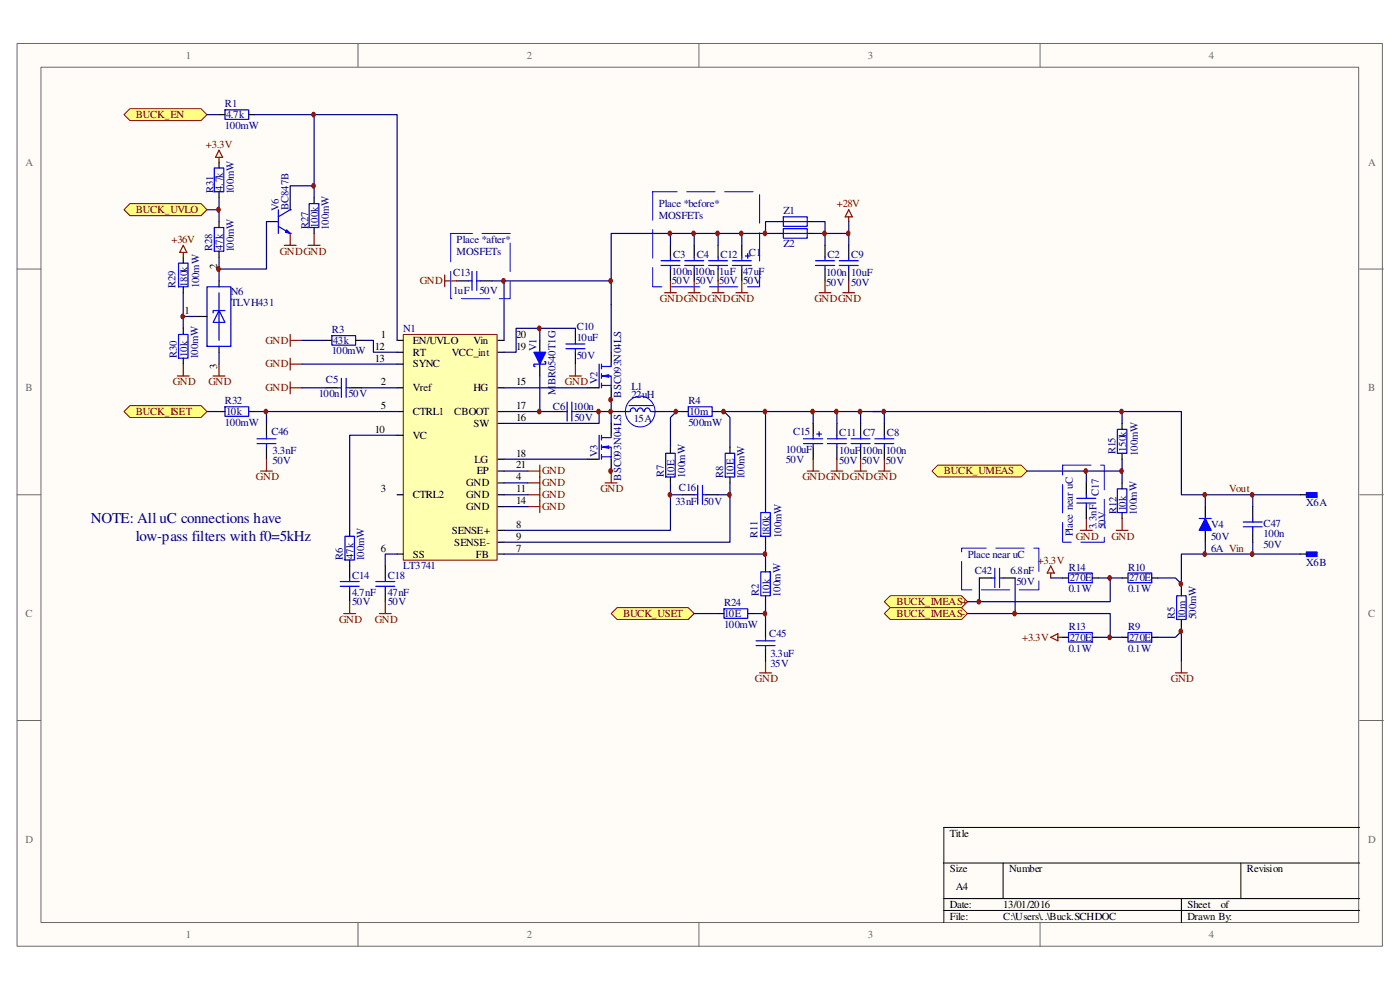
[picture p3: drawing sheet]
<svg xmlns="http://www.w3.org/2000/svg" width="297mm" height="210mm" viewBox="0 0 297 210" stroke-linecap="round" stroke-linejoin="round" font-family="sans-serif">
<defs><g id="words">
<g font-size="3.2" fill="#000080">
<text x="19.3" y="111">NOTE: All uC connections have</text>
<text x="28.8" y="114.8">low-pass filters with f0=5kHz</text>
</g>
<g font-size="2.3" fill="#696969">
<text x="39.4" y="12.5">1</text>
<text x="111.8" y="12.5">2</text>
<text x="184.1" y="12.5">3</text>
<text x="256.5" y="12.5">4</text>
<text x="5.4" y="35.1">A</text>
<text x="290.2" y="35.1">A</text>
<text x="5.4" y="83">B</text>
<text x="290.2" y="83">B</text>
<text x="5.4" y="130.9">C</text>
<text x="290.2" y="130.9">C</text>
<text x="5.4" y="178.7">D</text>
<text x="290.2" y="178.7">D</text>
<text x="39.4" y="198.9">1</text>
<text x="111.8" y="198.9">2</text>
<text x="184.1" y="198.9">3</text>
<text x="256.5" y="198.9">4</text>
</g>
<g font-size="2.3" fill="#000080">
<text x="47.7" y="22.8">R1</text>
<text x="47.7" y="27.3">100mW</text>
<text x="48" y="25">4.7k</text>
<text x="45.3" y="41" transform="rotate(-90 45.3 41)">R31</text>
<text x="47.3" y="40.5" transform="rotate(-90 47.3 40.5)">4.7k</text>
<text x="49.6" y="41.2" transform="rotate(-90 49.6 41.2)">100mW</text>
<text x="59.2" y="44.7" transform="rotate(-90 59.2 44.7)">V6</text>
<text x="61.2" y="44.5" transform="rotate(-90 61.2 44.5)">BC847B</text>
<text x="139.8" y="43.9">Place *before*</text>
<text x="139.8" y="46.5">MOSFETs</text>
<text x="166.2" y="45.5">Z1</text>
<text x="45" y="53.3" transform="rotate(-90 45 53.3)">R28</text>
<text x="47.3" y="53" transform="rotate(-90 47.3 53)">47k</text>
<text x="49.6" y="53.5" transform="rotate(-90 49.6 53.5)">100mW</text>
<text x="65.5" y="48.5" transform="rotate(-90 65.5 48.5)">R27</text>
<text x="67.5" y="48.3" transform="rotate(-90 67.5 48.3)">100k</text>
<text x="69.7" y="48.8" transform="rotate(-90 69.7 48.8)">100mW</text>
<text x="96.9" y="51.5">Place *after*</text>
<text x="166.2" y="52.5">Z2</text>
<text x="96.1" y="58.5">C13</text>
<text x="96.9" y="54">MOSFETs</text>
<text x="142.5" y="58.3">100n</text>
<text x="142.8" y="54.8">C3</text>
<text x="147.3" y="58.3">100n</text>
<text x="147.8" y="54.8">C4</text>
<text x="152.6" y="58.3">1uF</text>
<text x="152.8" y="54.8">C12</text>
<text x="157.6" y="58.3">47uF</text>
<text x="158.9" y="54.3">C1</text>
<text x="175.3" y="58.5">100n</text>
<text x="175.5" y="54.8">C2</text>
<text x="180.6" y="58.5">10uF</text>
<text x="180.6" y="54.8">C9</text>
<text x="37.2" y="61.1" transform="rotate(-90 37.2 61.1)">R29</text>
<text x="39.8" y="60.9" transform="rotate(-90 39.8 60.9)">180k</text>
<text x="42.3" y="61.1" transform="rotate(-90 42.3 61.1)">100mW</text>
<text x="49" y="64.9">TLVH431</text>
<text x="49" y="62.6">N6</text>
<text x="96.1" y="62.4">1uF</text>
<text x="101.7" y="62.4">50V</text>
<text x="142.5" y="60.3">50V</text>
<text x="147.6" y="60.3">50V</text>
<text x="152.6" y="60.3">50V</text>
<text x="157.6" y="60.3">50V</text>
<text x="175.3" y="60.6">50V</text>
<text x="180.6" y="60.6">50V</text>
<text x="70.4" y="70.7">R3</text>
<text x="85.5" y="70.4">N1</text>
<text x="122.4" y="69.9">C10</text>
<text x="37.5" y="76" transform="rotate(-90 37.5 76)">R30</text>
<text x="39.8" y="75.7" transform="rotate(-90 39.8 75.7)">10k</text>
<text x="42" y="76.2" transform="rotate(-90 42 76.2)">100mW</text>
<text x="70.4" y="75.2">100mW</text>
<text x="70.7" y="72.9">43k</text>
<text x="113.8" y="74.5" transform="rotate(-90 113.8 74.5)">V1</text>
<text x="122.4" y="72.4">10uF</text>
<text x="122.4" y="76.2">50V</text>
<text x="69.2" y="81.2">C5</text>
<text x="117.9" y="83.8" transform="rotate(-90 117.9 83.8)">MBR0540T1G</text>
<text x="126.7" y="81.5" transform="rotate(-90 126.7 81.5)">V2</text>
<text x="133.9" y="82.7">L1</text>
<text x="47.7" y="85.8">R32</text>
<text x="48" y="88.1">10k</text>
<text x="67.6" y="84.2">100n</text>
<text x="73.9" y="84.2">50V</text>
<text x="117.3" y="87">C6</text>
<text x="121.6" y="87">100n</text>
<text x="121.9" y="89.3">50V</text>
<text x="131.8" y="84.3" transform="rotate(-90 131.8 84.3)">BSC093N04LS</text>
<text x="133.9" y="84.5">22uH</text>
<text x="134.4" y="89.6">15A</text>
<text x="146.1" y="85.8">R4</text>
<text x="146.3" y="88.1">10m</text>
<text x="47.7" y="90.3">100mW</text>
<text x="57.6" y="92.3">C46</text>
<text x="146.1" y="90.3">500mW</text>
<text x="168.2" y="92.3">C15</text>
<text x="178" y="92.6">C11 C7</text>
<text x="188.1" y="92.6">C8</text>
<text x="238.9" y="95.9" transform="rotate(-90 238.9 95.9)">150k</text>
<text x="57.8" y="96.4">3.3nF</text>
<text x="57.8" y="98.4">50V</text>
<text x="126.7" y="96.9" transform="rotate(-90 126.7 96.9)">V3</text>
<text x="131.8" y="101.9" transform="rotate(-90 131.8 101.9)">BSC093N04LS</text>
<text x="140.8" y="101.2" transform="rotate(-90 140.8 101.2)">R7</text>
<text x="143.1" y="101.2" transform="rotate(-90 143.1 101.2)">10E</text>
<text x="145.4" y="101.4" transform="rotate(-90 145.4 101.4)">100mW</text>
<text x="153.4" y="101.4" transform="rotate(-90 153.4 101.4)">R8</text>
<text x="155.7" y="100.9" transform="rotate(-90 155.7 100.9)">10E</text>
<text x="158" y="101.7" transform="rotate(-90 158 101.7)">100mW</text>
<text x="166.7" y="96.1">100uF</text>
<text x="166.7" y="98.1">50V</text>
<text x="178" y="96.4">10uF</text>
<text x="178" y="98.4">50V</text>
<text x="182.9" y="96.4">100n</text>
<text x="182.9" y="98.4">50V</text>
<text x="187.9" y="96.4">100n</text>
<text x="187.9" y="98.4">50V</text>
<text x="236.6" y="96.4" transform="rotate(-90 236.6 96.4)">R15</text>
<text x="241.4" y="96.6" transform="rotate(-90 241.4 96.6)">100mW</text>
<text x="143.3" y="107.2">33nF 50V</text>
<text x="144" y="104.2">C16</text>
<text x="233.1" y="105.2" transform="rotate(-90 233.1 105.2)">C17</text>
<text x="277.1" y="107.4">X6A</text>
<text x="163.3" y="113.8" transform="rotate(-90 163.3 113.8)">180k</text>
<text x="227.6" y="113.8" transform="rotate(-90 227.6 113.8)">Place near uC</text>
<text x="232.6" y="112.3" transform="rotate(-90 232.6 112.3)">3.3nF</text>
<text x="234.6" y="112.3" transform="rotate(-90 234.6 112.3)">50V</text>
<text x="236.9" y="109" transform="rotate(-90 236.9 109)">R12</text>
<text x="238.9" y="108.5" transform="rotate(-90 238.9 108.5)">10k</text>
<text x="241.1" y="109.3" transform="rotate(-90 241.1 109.3)">100mW</text>
<text x="257" y="112">V4</text>
<text x="268.1" y="111.7">C47</text>
<text x="72.8" y="118.8" transform="rotate(-90 72.8 118.8)">R6</text>
<text x="75" y="118.6" transform="rotate(-90 75 118.6)">47k</text>
<text x="77.3" y="119.1" transform="rotate(-90 77.3 119.1)">100mW</text>
<text x="160.7" y="114" transform="rotate(-90 160.7 114)">R11</text>
<text x="165.8" y="114" transform="rotate(-90 165.8 114)">100mW</text>
<text x="205.3" y="118.3">Place near uC</text>
<text x="257" y="114.5">50V</text>
<text x="257" y="117">6A Vin</text>
<text x="268.1" y="114">100n</text>
<text x="268.1" y="116.3">50V</text>
<text x="74.7" y="122.8">C14</text>
<text x="82.3" y="122.8">C18</text>
<text x="85.5" y="120.8">LT3741</text>
<text x="206.8" y="121.8">C42</text>
<text x="214.4" y="121.8">6.8nF</text>
<text x="215.6" y="124.1">50V</text>
<text x="226.7" y="125.6">0.1W</text>
<text x="226.7" y="121.1">R14</text>
<text x="227" y="123.3">270E</text>
<text x="239.3" y="125.6">0.1W</text>
<text x="239.3" y="121.1">R10</text>
<text x="239.6" y="123.3">270E</text>
<text x="277.1" y="120">X6B</text>
<text x="74.7" y="126.3">4.7nF</text>
<text x="74.7" y="128.3">50V</text>
<text x="82.3" y="126.3">47nF</text>
<text x="82.3" y="128.3">50V</text>
<text x="153.6" y="130.9">10E</text>
<text x="153.6" y="128.6">R24</text>
<text x="161" y="126.4" transform="rotate(-90 161 126.4)">R2</text>
<text x="163.3" y="126.1" transform="rotate(-90 163.3 126.1)">10k</text>
<text x="165.5" y="126.6" transform="rotate(-90 165.5 126.6)">100mW</text>
<text x="249.2" y="131.4" transform="rotate(-90 249.2 131.4)">R5</text>
<text x="251.5" y="131.4" transform="rotate(-90 251.5 131.4)">10m</text>
<text x="253.8" y="131.4" transform="rotate(-90 253.8 131.4)">500mW</text>
<text x="153.6" y="133.1">100mW</text>
<text x="163.2" y="135.1">C45</text>
<text x="226.7" y="133.6">R13</text>
<text x="227" y="135.9">270E</text>
<text x="239.3" y="133.6">R9</text>
<text x="239.6" y="135.9">270E</text>
<text x="163.5" y="139.5">3.3uF</text>
<text x="163.5" y="141.5">35V</text>
<text x="226.7" y="138.2">0.1W</text>
<text x="239.3" y="138.2">0.1W</text>
</g>
<g font-size="2.3" fill="#800000">
<text x="28.8" y="25">BUCK_EN</text>
<text x="43.7" y="31.3">+3.3V</text>
<text x="28.8" y="45.2">BUCK_UVLO</text>
<text x="177.5" y="43.9">+28V</text>
<text x="36.4" y="51.5">+36V</text>
<text x="59.3" y="54">GNDGND</text>
<text x="89.1" y="60.3">GND</text>
<text x="140" y="64.1">GNDGNDGNDGND</text>
<text x="172.8" y="64.1">GNDGND</text>
<text x="56.3" y="72.9">GND</text>
<text x="56.3" y="77.9">GND</text>
<text x="36.7" y="81.7">GND</text>
<text x="44.2" y="81.7">GND</text>
<text x="56.3" y="83">GND</text>
<text x="119.8" y="81.7">GND</text>
<text x="28.8" y="88.1">BUCK_ISET</text>
<text x="54.3" y="101.9">GND</text>
<text x="115" y="100.6">GND</text>
<text x="170.2" y="101.9">GNDGNDGNDGND</text>
<text x="200.2" y="100.6">BUCK_UMEAS</text>
<text x="115" y="103.1">GND</text>
<text x="115" y="105.7">GND</text>
<text x="127.4" y="104.4">GND</text>
<text x="260.7" y="104.4">Vout</text>
<text x="115" y="108.2">GND</text>
<text x="220.1" y="119.5">+3.3V</text>
<text x="228.2" y="114.5">GND</text>
<text x="235.8" y="114.5">GND</text>
<text x="132.2" y="130.9">BUCK_USET</text>
<text x="190.2" y="128.3">BUCK_IMEAS+</text>
<text x="190.2" y="130.9">BUCK_IMEAS-</text>
<text x="71.9" y="132.1">GND</text>
<text x="79.5" y="132.1">GND</text>
<text x="216.9" y="135.9">+3.3V</text>
<text x="160.1" y="144.7">GND</text>
<text x="248.4" y="144.7">GND</text>
</g>
<g font-size="2.3">
<text x="46" y="57.1" transform="rotate(-90 46 57.1)">2</text>
<text x="39.2" y="66.6">1</text>
<text x="80.8" y="71.7">1</text>
<text x="109.5" y="71.7">20</text>
<text x="79.5" y="74.2">12</text>
<text x="79.5" y="76.7">13</text>
<text x="87.6" y="72.9">EN/UVLO</text>
<text x="87.6" y="75.4">RT</text>
<text x="87.6" y="77.9">SYNC</text>
<text x="95.9" y="75.4">VCC_int</text>
<text x="100.4" y="72.9">Vin</text>
<text x="109.5" y="74.2">19</text>
<text x="46" y="78.2" transform="rotate(-90 46 78.2)">3</text>
<text x="80.8" y="81.7">2</text>
<text x="87.6" y="83">Vref</text>
<text x="100.4" y="83">HG</text>
<text x="109.5" y="81.7">15</text>
<text x="80.8" y="86.8">5</text>
<text x="87.6" y="88.1">CTRL1</text>
<text x="96.4" y="88.1">CBOOT</text>
<text x="109.5" y="89.3">16</text>
<text x="109.5" y="86.8">17</text>
<text x="79.5" y="91.8">10</text>
<text x="87.6" y="93.1">VC</text>
<text x="100.4" y="90.6">SW</text>
<text x="100.7" y="98.1">LG</text>
<text x="101.2" y="100.6">EP</text>
<text x="109.5" y="101.9">4</text>
<text x="109.5" y="96.9">18</text>
<text x="109.5" y="99.4">21</text>
<text x="80.8" y="104.4">3</text>
<text x="87.6" y="105.7">CTRL2</text>
<text x="98.9" y="103.1">GND</text>
<text x="98.9" y="105.7">GND</text>
<text x="109.5" y="104.4">11</text>
<text x="109.5" y="106.9">14</text>
<text x="95.9" y="113.3">SENSE+</text>
<text x="98.9" y="108.2">GND</text>
<text x="109.5" y="112">8</text>
<text x="80.8" y="117">6</text>
<text x="87.6" y="118.3">SS</text>
<text x="96.4" y="115.8">SENSE-</text>
<text x="100.9" y="118.3">FB</text>
<text x="109.5" y="117">7</text>
<text x="109.5" y="114.5">9</text>
<text x="201.5" y="177.5">Title</text>
<text x="201.5" y="185">Size</text>
<text x="214.1" y="185">Number</text>
<text x="264.5" y="185">Revision</text>
<text x="202.8" y="188.8">A4</text>
<text x="201.5" y="192.6">Date:</text>
<text x="201.5" y="195.1">File:</text>
<text x="212.8" y="192.6">13/01/2016</text>
<text x="212.8" y="195.1">C:\Users\..\Buck.SCHDOC</text>
<text x="251.9" y="192.6">Sheet</text>
<text x="251.9" y="195.1">Drawn By:</text>
<text x="259" y="192.6">of</text>
</g>
</g></defs>
<path d="M3.7 9.3h289.6v191.4h-289.6z" fill="#fffcf8"/>
<path d="M3.6 9.2h289.7v191.5h-289.7z" fill="none" stroke="#696969" stroke-width=".21"/>
<path d="M8.7 14.3h279.5v181.4h-279.5z" fill="#fffcf8"/>
<g fill="none" stroke="#696969" stroke-width=".21">
<path d="M8.7 14.3h279.5v181.4h-279.5zM75.9 9.2v5M148.3 9.2v5M220.6 9.2v5M3.6 57.1h5M288.4 57.1h5.1M3.6 105h5M288.4 105h5.1M3.6 152.8h5M288.4 152.8h5.1M75.9 195.6v5.1M148.3 195.6v5.1"/>
<path d="M220.6 195.6v5.1"/>
</g>
<path d="M288.4 175.5h-88.2v20.1M200.2 183.1h88.2M200.2 190.6h88.2M200.2 193.1h88.2M212.8 183.1v7.5M250.6 190.6v5M263.2 183.1v7.5" fill="none" stroke="#000" stroke-width=".21"/>
<path d="M180.1 44.5l.7 1.5h-1.5zM180.1 46v1" fill="none" stroke="#800000" stroke-width=".25"/>
<path d="M164.9 49.5h1.3M171.2 49.5h1.3M175 52v2.6M175 57.1v2.5M180.1 52v2.6M180.1 57.1v2.5" fill="none" stroke="#000" stroke-width=".25"/>
<path d="M166.2 48.5h5v2h-5zM166.2 49.5h5M173 55.3h4M173 56.3h4M175 54.6v.7M175 56.3v.8M178 55.3h4.1M178 56.3h4.1M180.1 54.6v.7M180.1 56.3v.8" fill="none" stroke="#00f" stroke-width=".25"/>
<path d="M85.6 71h19.9v47.8h-19.9z" fill="#ffffb0"/>
<path d="M85.5 70.9h20v47.9h-20z" fill="none" stroke="#800000" stroke-width=".21"/>
<g fill="none" stroke="#000" stroke-width=".25">
<path d="M96.9 59.6h2.5M101.9 59.6h2.5M142.2 52v2.6M142.2 57.1v2.5M147.3 52v2.6M147.3 57.1v2.5M152.3 52v2.6M152.3 57.1v2.5M157.4 52v2.6M157.4 57.1v2.5M164.9 47h1.3M171.2 47h1.3"/>
<path d="M69.2 72.2h1.2M75.4 72.2h1.3M84.2 72.2h1.3M84.2 74.7h1.3M84.2 77.2h1.3M105.7 72.2h1.2M105.7 74.7h1.2M114.5 72.2v2.5M114.5 77.2v2.6M122.1 69.6v2.6M122.1 74.7v2.5M129.7 74.7v2.5"/>
<path d="M84.2 82.3h1.3M84.2 87.3h1.3M84.2 92.3h1.3M105.7 82.3h1.2M105.7 87.3h1.2M105.7 89.8h1.2M105.7 97.4h1.2M105.7 99.9h1.2M117 87.3h2.6M122.1 87.3h2.5M124.6 82.3h2.5M124.6 97.4h2.5"/>
<path d="M129.7 84.8h.1M129.7 99.9h.1M129.7 82.3v2.5M129.7 89.8v2.5M129.7 97.4v2.5M132.2 87.3h1.2M138.5 87.3h1.2M144.8 87.3h1.2M151.1 87.3h1.2M172.5 89.8v2.5M172.5 94.8v2.6M177.5 89.8v2.5"/>
<path d="M177.5 94.8v2.6M182.6 89.8v2.5M182.6 94.8v2.6M187.6 89.8v2.5M187.6 94.8v2.6M84.2 105h1.3M84.2 117.5h1.3M105.7 105h1.2M105.7 102.4h1.2M105.7 117.5h1.2M105.7 112.5h1.2M105.7 115h1.2"/>
<path d="M105.7 107.5h1.2"/>
</g>
<g fill="none" stroke="#00f" stroke-width=".25">
<path d="M99.4 59.6h.7M100.1 57.6v4M101.1 57.6v4M101.1 59.6h.8M140.2 55.3h4M140.2 56.3h4M142.2 54.6v.7M142.2 56.3v.8M145.3 55.3h4M145.3 56.3h4M147.3 54.6v.7M147.3 56.3v.8"/>
<path d="M150.3 55.3h4.1M150.3 56.3h4.1M152.3 54.6v.7M152.3 56.3v.8M155.4 55.3h4M155.4 56.3h4M157.4 54.6v.7M157.4 56.3v.8M158.1 54.3h1M158.6 53.8v1M166.2 46h5v2h-5zM166.2 47h5"/>
<path d="M70.4 71.2h5v2h-5zM120.1 74h4M120.1 73h4M122.1 72.2v.8M122.1 74v.7M127.1 77.2v5.1M127.6 79.8h2.1v2M127.6 77.2v1M127.6 79.2v1.1M127.9 79.8l1.3-.3v.5zM129.7 77.2v.5h-2.1M119.6 87.3h.7"/>
<path d="M120.3 85.3v4M121.3 87.3h.8M121.3 85.3v4M127.1 92.3v5.1M127.6 81.8h2.1v.5M127.6 96.9h2.1v.5M127.6 94.8h2.1v2.1M127.6 81.3v1M127.6 92.3v1M127.6 94.3v1M127.6 96.4v1M127.9 94.8l1.3-.2v.5z"/>
<path d="M129.7 92.3v.5h-2.1M133.2 87.3h.5a.64 .64 0 0 1 .6-.8 .64 .64 0 0 1 .6 .8M135.2 87.3a.64 .64 0 0 1 .6-.8 .64 .64 0 0 1 .6 .8M136.7 87.3a.64 .64 0 0 1 .6-.8 .64 .64 0 0 1 .7 .8M138.2 87.3h.5M146 86.3h5.1v2h-5.1zM170.5 93.1h4M170.5 94.1h4M172.5 92.3v.8M172.5 94.1v.7M173.3 92.1h1M173.8 91.6v1"/>
<path d="M175.5 93.1h4.1M175.5 94.1h4.1M177.5 92.3v.8M177.5 94.1v.7M180.6 93.1h4M180.6 94.1h4M182.6 92.3v.8M182.6 94.1v.7M185.6 93.1h4M185.6 94.1h4M187.6 92.3v.8M187.6 94.1v.7"/>
</g>
<path d="M133.4 86h5.1" fill="none" stroke="#fffcf8" stroke-width=".21" stroke-dasharray="6 2"/>
<path d="M133.4 86h5.1" fill="none" stroke="#00f" stroke-width=".21" stroke-dasharray="6 2"/>
<path d="M133.6 85a3.2 3.2 0 0 1 4.5 .1 3.2 3.2 0 0 1 0 4.4 3.2 3.2 0 0 1-4.5 .1 3.4 3.4 0 0 1 0-4.6z" fill="none" stroke="#00f" stroke-width=".21"/>
<path d="M142.2 49.5v2.5M147.3 49.5v2.5M152.3 49.5v2.5M157.4 49.5v2.5" fill="none" stroke="#000080" stroke-width=".25"/>
<g fill="none" stroke="#800000" stroke-width=".25">
<path d="M142.2 59.6v2.5M147.3 59.6v2.5M152.3 59.6v2.5M157.4 59.6v2.5M175 59.6v2.5M180.1 59.6v2.5M120.8 79.8h2.5M122.1 77.2v2.6M141 62.1h2.5M146 62.1h2.5M151.1 62.1h2.5M156.1 62.1h2.5"/>
<path d="M173.8 62.1h2.5M178.8 62.1h2.5"/>
</g>
<path d="M113.3 74.7h2.5l-1.3 2.5z" fill="#00f"/>
<path d="M113.3 74.7h2.5l-1.3 2.5zM115.5 76.7h.3v.5h-2.5v.5h.2M79.7 123.4h4M79.7 124.4h4M81.7 122.6v.8M81.7 124.4v.7M161.4 121.3h2v5.1h-2z" fill="none" stroke="#00f" stroke-width=".25"/>
<g fill="none" stroke="#000080" stroke-width=".25">
<path d="M114.5 69.6v2.6M114.5 79.8v7.5M122.1 69.6h-12.6v5.1h-2.6M106.9 87.3h10.1M106.9 82.3h17.7M106.9 97.4h17.7M124.6 87.3h7.6M127.1 87.3v2.5h-20.2M129.7 84.8v5M139.7 87.3h5.1M172.5 87.3v2.5M177.5 87.3v2.5"/>
<path d="M182.6 87.3v2.5M187.6 87.3v2.5M106.9 102.4h5.1M106.9 105h5.1M106.9 107.5h5.1"/>
</g>
<g fill="none" stroke="#800000" stroke-width=".25">
<path d="M94.4 58.3v2.5M94.4 59.6h2.5M61.6 70.9v2.6M61.6 72.2h2.5M129.7 99.9v2.5M171.2 99.9h2.6M172.5 97.4v2.5M176.3 99.9h2.5M177.5 97.4v2.5M181.3 99.9h2.5M182.6 97.4v2.5M186.3 99.9h2.6"/>
<path d="M187.6 97.4v2.5M112 102.4h2.5M112 107.5h2.5M112 105h2.5M114.5 101.2v7.5M128.4 102.4h2.5M80.5 130.2h2.5M81.7 127.6v2.6"/>
</g>
<path d="M255.7 107.5v2.5M255.7 112.5v2.5M81.7 120v2.6M81.7 125.1v2.5M162.4 120v1.3M162.4 126.4v1.2" fill="none" stroke="#000" stroke-width=".25"/>
<path d="M255.7 110l1.3 2.5h-2.6z" fill="#00f"/>
<g fill="none" stroke="#00f" stroke-width=".25">
<path d="M71.7 82.3h.7M72.4 80.3v4M73.4 80.3v4M73.4 82.3h.8M141.2 96.1h2v5.1h-2zM153.8 96.1h2.1v5.1h-2.1zM73.2 113.8h2v5h-2zM147.3 105h.7M148 102.9v4.1M149 102.9v4.1M149 105h.8M161.4 108.7h2v5.1h-2z"/>
<path d="M254.4 110h2.6M255.7 110l1.3 2.5h-2.6zM72.2 123.4h4M72.2 124.4h4M74.2 122.6v.8M74.2 124.4v.7M249.6 126.4h2v5h-2z"/>
</g>
<g fill="none" stroke="#000" stroke-width=".25">
<path d="M69.2 82.3h2.5M74.2 82.3h2.5M142.2 94.8v1.3M154.9 94.8v1.3M74.2 112.5v1.3M74.2 118.8v3.8M142.2 101.2v1.2M144.8 105h2.5M149.8 105h2.5M154.9 101.2v1.2M162.4 107.5v1.2M162.4 113.8v1.2"/>
<path d="M74.2 125.1v2.5M250.6 125.1v1.3M250.6 131.4v1.3"/>
</g>
<g fill="none" stroke="#000080" stroke-width=".25">
<path d="M104.4 59.6h25.3M106.9 59.6v12.6M164.9 47h-2.5v2.5M164.9 49.5h-35.2v25.2M172.5 47h2.5v5M172.5 49.5h7.6M180.1 47v5M64.1 72.2h5.1M64.1 77.2h20.1M76.7 72.2h2.5v2.5h5M64.1 82.3h5.1M76.7 82.3h7.5"/>
<path d="M106.9 99.9h5.1M143.5 87.3l-1.3 1.3v6.2M152.3 87.3h35.3M153.6 87.3l1.3 1.3v6.2M162.4 87.3v20.2M106.9 117.5h55.5M142.2 105v7.5h-35.3M142.2 102.4v2.6M142.2 105h2.6M152.3 105h2.6M154.9 105v10h-48M154.9 102.4v2.6"/>
<path d="M162.4 115v5"/>
</g>
<g fill="none" stroke="#800000" stroke-width=".25">
<path d="M61.6 76v2.5M61.6 77.2h2.5M61.6 81v2.5M61.6 82.3h2.5M112 99.9h2.5M114.5 98.7v2.5M236.8 112.5h2.5M238 110v2.5M72.9 130.2h2.5M74.2 127.6v2.6M222.9 135.2l1.5-.8v1.5zM222.9 120l.8 1.6h-1.5z"/>
<path d="M222.9 121.6v1M224.4 135.2h1M249.4 142.7h2.5M250.6 140.2v2.5"/>
</g>
<path d="M27.6 86h15.1l1.2 1.3-1.2 1.3h-15.1l-1.3-1.3z" fill-rule="evenodd" fill="#ffff80"/>
<path d="M27.6 86h15.1l1.2 1.3-1.2 1.3h-15.1l-1.3-1.3z" fill="none" stroke="#800000" stroke-width=".21"/>
<path d="M27.6 23.1h15.1l1.2 1.2-1.2 1.3h-15.1l-1.3-1.3z" fill-rule="evenodd" fill="#ffff80"/>
<path d="M27.6 23.1h15.1l1.2 1.2-1.2 1.3h-15.1l-1.3-1.3z" fill="none" stroke="#800000" stroke-width=".21"/>
<path d="M129.7 130.2l1.2-1.3h15.1l1.3 1.3-1.3 1.2h-15.1z" fill-rule="evenodd" fill="#ffff80"/>
<path d="M129.7 130.2l1.2-1.3h15.1l1.3 1.3-1.3 1.2h-15.1z" fill="none" stroke="#800000" stroke-width=".21"/>
<path d="M197.7 99.9l1.3-1.2h17.6l1.3 1.2-1.3 1.3h-17.6z" fill-rule="evenodd" fill="#ffff80"/>
<path d="M197.7 99.9l1.3-1.2h17.6l1.3 1.2-1.3 1.3h-17.6z" fill="none" stroke="#800000" stroke-width=".21"/>
<path d="M187.6 127.6l1.3-1.2h15.1l1.3 1.2-1.3 1.3h-15.1z" fill-rule="evenodd" fill="#ffff80"/>
<path d="M187.6 127.6l1.3-1.2h15.1l1.3 1.2-1.3 1.3h-15.1z" fill="none" stroke="#800000" stroke-width=".21"/>
<path d="M187.6 130.2l1.3-1.3h15.1l1.3 1.3-1.3 1.2h-15.1z" fill-rule="evenodd" fill="#ffff80"/>
<path d="M187.6 130.2l1.3-1.3h15.1l1.3 1.3-1.3 1.2h-15.1z" fill="none" stroke="#800000" stroke-width=".21"/>
<path d="M185.1 87.3h65.5v17.7h25.2M238 87.3v2.5M238 97.4v5M255.7 105v2.5M255.7 115v2.5" fill="none" stroke="#000080" stroke-width=".25"/>
<path d="M95.6 49.5v13.9h12.6v-13.9h-12.6" fill="none" stroke="#fffcf8" stroke-width=".21" stroke-dasharray="6 2"/>
<path d="M95.6 49.5v13.9h12.6v-13.9h-12.6M138.5 40.7v20.1h22.6v-20.1h-22.6" fill="none" stroke="#00f" stroke-width=".21" stroke-dasharray="6 2"/>
<path d="M129.3 59.1a.45 .45 0 0 1 .6 .5 .45 .45 0 0 1-.6 .4 .61 .61 0 0 1 0-.9z" fill-rule="evenodd" fill="#800000"/>
<path d="M129.3 59.1a.45 .45 0 0 1 .6 .5 .45 .45 0 0 1-.6 .4 .61 .61 0 0 1 0-.9z" fill="none" stroke="#800000" stroke-width=".21"/>
<path d="M129.3 84.3a.45 .45 0 0 1 .6 .5 .45 .45 0 0 1-.6 .4 .61 .61 0 0 1 0-.9z" fill-rule="evenodd" fill="#800000"/>
<path d="M129.3 84.3a.45 .45 0 0 1 .6 .5 .45 .45 0 0 1-.6 .4 .61 .61 0 0 1 0-.9z" fill="none" stroke="#800000" stroke-width=".21"/>
<path d="M129.3 99.5a.45 .45 0 0 1 .6 .4 .45 .45 0 0 1-.6 .4 .6 .6 0 0 1 0-.8z" fill-rule="evenodd" fill="#800000"/>
<path d="M129.3 99.5a.45 .45 0 0 1 .6 .4 .45 .45 0 0 1-.6 .4 .6 .6 0 0 1 0-.8z" fill="none" stroke="#800000" stroke-width=".21"/>
<path d="M146.9 49.1a.45 .45 0 0 1 .6 .4 .45 .45 0 0 1-.6 .4 .6 .6 0 0 1 0-.8z" fill-rule="evenodd" fill="#800000"/>
<path d="M146.9 49.1a.45 .45 0 0 1 .6 .4 .45 .45 0 0 1-.6 .4 .6 .6 0 0 1 0-.8z" fill="none" stroke="#800000" stroke-width=".21"/>
<path d="M141.9 49.1a.45 .45 0 0 1 .6 .4 .45 .45 0 0 1-.6 .4 .6 .6 0 0 1 0-.8z" fill-rule="evenodd" fill="#800000"/>
<path d="M141.9 49.1a.45 .45 0 0 1 .6 .4 .45 .45 0 0 1-.6 .4 .6 .6 0 0 1 0-.8z" fill="none" stroke="#800000" stroke-width=".21"/>
<path d="M152 49.1a.45 .45 0 0 1 .6 .4 .45 .45 0 0 1-.6 .4 .6 .6 0 0 1 0-.8z" fill-rule="evenodd" fill="#800000"/>
<path d="M152 49.1a.45 .45 0 0 1 .6 .4 .45 .45 0 0 1-.6 .4 .6 .6 0 0 1 0-.8z" fill="none" stroke="#800000" stroke-width=".21"/>
<path d="M157.1 49.1a.45 .45 0 0 1 .5 .4 .45 .45 0 0 1-.5 .4 .6 .6 0 0 1 0-.8z" fill-rule="evenodd" fill="#800000"/>
<path d="M157.1 49.1a.45 .45 0 0 1 .5 .4 .45 .45 0 0 1-.5 .4 .6 .6 0 0 1 0-.8z" fill="none" stroke="#800000" stroke-width=".21"/>
<path d="M114.2 69.2a.46 .46 0 0 1 .6 .5 .46 .46 0 0 1-.6 .4 .63 .63 0 0 1 0-.9z" fill-rule="evenodd" fill="#800000"/>
<path d="M114.2 69.2a.46 .46 0 0 1 .6 .5 .46 .46 0 0 1-.6 .4 .63 .63 0 0 1 0-.9z" fill="none" stroke="#800000" stroke-width=".21"/>
<path d="M114.2 86.9a.45 .45 0 0 1 .6 .4 .45 .45 0 0 1-.6 .4 .6 .6 0 0 1 0-.8z" fill-rule="evenodd" fill="#800000"/>
<path d="M114.2 86.9a.45 .45 0 0 1 .6 .4 .45 .45 0 0 1-.6 .4 .6 .6 0 0 1 0-.8z" fill="none" stroke="#800000" stroke-width=".21"/>
<path d="M126.8 86.9a.45 .45 0 0 1 .6 .4 .45 .45 0 0 1-.6 .4 .6 .6 0 0 1 0-.8z" fill-rule="evenodd" fill="#800000"/>
<path d="M126.8 86.9a.45 .45 0 0 1 .6 .4 .45 .45 0 0 1-.6 .4 .6 .6 0 0 1 0-.8z" fill="none" stroke="#800000" stroke-width=".21"/>
<path d="M129.3 86.9a.45 .45 0 0 1 .6 .4 .45 .45 0 0 1-.6 .4 .6 .6 0 0 1 0-.8z" fill-rule="evenodd" fill="#800000"/>
<path d="M129.3 86.9a.45 .45 0 0 1 .6 .4 .45 .45 0 0 1-.6 .4 .6 .6 0 0 1 0-.8z" fill="none" stroke="#800000" stroke-width=".21"/>
<path d="M187.3 86.9a.45 .45 0 0 1 .6 .4 .45 .45 0 0 1-.6 .4 .6 .6 0 0 1 0-.8z" fill-rule="evenodd" fill="#800000"/>
<path d="M187.3 86.9a.45 .45 0 0 1 .6 .4 .45 .45 0 0 1-.6 .4 .6 .6 0 0 1 0-.8z" fill="none" stroke="#800000" stroke-width=".21"/>
<path d="M182.3 86.9a.45 .45 0 0 1 .5 .4 .45 .45 0 0 1-.5 .4 .6 .6 0 0 1 0-.8z" fill-rule="evenodd" fill="#800000"/>
<path d="M182.3 86.9a.45 .45 0 0 1 .5 .4 .45 .45 0 0 1-.5 .4 .6 .6 0 0 1 0-.8z" fill="none" stroke="#800000" stroke-width=".21"/>
<path d="M177.2 86.9a.45 .45 0 0 1 .6 .4 .45 .45 0 0 1-.6 .4 .6 .6 0 0 1 0-.8z" fill-rule="evenodd" fill="#800000"/>
<path d="M177.2 86.9a.45 .45 0 0 1 .6 .4 .45 .45 0 0 1-.6 .4 .6 .6 0 0 1 0-.8z" fill="none" stroke="#800000" stroke-width=".21"/>
<path d="M143.2 86.9a.45 .45 0 0 1 .5 .4 .45 .45 0 0 1-.5 .4 .6 .6 0 0 1 0-.8z" fill-rule="evenodd" fill="#800000"/>
<path d="M143.2 86.9a.45 .45 0 0 1 .5 .4 .45 .45 0 0 1-.5 .4 .6 .6 0 0 1 0-.8z" fill="none" stroke="#800000" stroke-width=".21"/>
<path d="M141.9 104.5a.45 .45 0 0 1 .6 .4 .45 .45 0 0 1-.6 .5 .6 .6 0 0 1 0-.9z" fill-rule="evenodd" fill="#800000"/>
<path d="M141.9 104.5a.45 .45 0 0 1 .6 .4 .45 .45 0 0 1-.6 .5 .6 .6 0 0 1 0-.9z" fill="none" stroke="#800000" stroke-width=".21"/>
<path d="M154.5 104.5a.45 .45 0 0 1 .6 .4 .45 .45 0 0 1-.6 .5 .6 .6 0 0 1 0-.9z" fill-rule="evenodd" fill="#800000"/>
<path d="M154.5 104.5a.45 .45 0 0 1 .6 .4 .45 .45 0 0 1-.6 .5 .6 .6 0 0 1 0-.9z" fill="none" stroke="#800000" stroke-width=".21"/>
<path d="M174.7 49.1a.45 .45 0 0 1 .6 .4 .45 .45 0 0 1-.6 .4 .6 .6 0 0 1 0-.8z" fill-rule="evenodd" fill="#800000"/>
<path d="M174.7 49.1a.45 .45 0 0 1 .6 .4 .45 .45 0 0 1-.6 .4 .6 .6 0 0 1 0-.8z" fill="none" stroke="#800000" stroke-width=".21"/>
<path d="M179.7 49.1a.45 .45 0 0 1 .6 .4 .45 .45 0 0 1-.6 .4 .6 .6 0 0 1 0-.8z" fill-rule="evenodd" fill="#800000"/>
<path d="M179.7 49.1a.45 .45 0 0 1 .6 .4 .45 .45 0 0 1-.6 .4 .6 .6 0 0 1 0-.8z" fill="none" stroke="#800000" stroke-width=".21"/>
<path d="M162.1 49.1a.45 .45 0 0 1 .6 .4 .45 .45 0 0 1-.6 .4 .6 .6 0 0 1 0-.8z" fill-rule="evenodd" fill="#800000"/>
<path d="M162.1 49.1a.45 .45 0 0 1 .6 .4 .45 .45 0 0 1-.6 .4 .6 .6 0 0 1 0-.8z" fill="none" stroke="#800000" stroke-width=".21"/>
<path d="M106.6 59.1a.45 .45 0 0 1 .6 .5 .45 .45 0 0 1-.6 .4 .61 .61 0 0 1 0-.9z" fill-rule="evenodd" fill="#800000"/>
<path d="M106.6 59.1a.45 .45 0 0 1 .6 .5 .45 .45 0 0 1-.6 .4 .61 .61 0 0 1 0-.9z" fill="none" stroke="#800000" stroke-width=".21"/>
<path d="M162.1 117.1a.45 .45 0 0 1 .6 .4 .45 .45 0 0 1-.6 .5 .6 .6 0 0 1 0-.9z" fill-rule="evenodd" fill="#800000"/>
<path d="M162.1 117.1a.45 .45 0 0 1 .6 .4 .45 .45 0 0 1-.6 .5 .6 .6 0 0 1 0-.9z" fill="none" stroke="#800000" stroke-width=".21"/>
<path d="M255.4 104.5a.45 .45 0 0 1 .5 .4 .45 .45 0 0 1-.5 .5 .6 .6 0 0 1 0-.9z" fill-rule="evenodd" fill="#800000"/>
<path d="M255.4 104.5a.45 .45 0 0 1 .5 .4 .45 .45 0 0 1-.5 .5 .6 .6 0 0 1 0-.9z" fill="none" stroke="#800000" stroke-width=".21"/>
<g fill="none" stroke="#000" stroke-width=".25">
<path d="M46.5 24.3h1.2M52.8 24.3h1.2M38.9 54.6v1.2M46.5 59.6v1.2M56.5 47h2.5M61.6 44.5h.1M61.6 49.5h.1M66.6 41.9v1.3M66.6 48.3v1.2M38.9 60.8v1.3M38.9 69.6v1.3M38.9 76v1.2"/>
<path d="M41.4 67.1h2.5M46.5 73.5v1.2"/>
</g>
<path d="M47.7 23.3h5.1v2h-5.1zM37.9 55.8h2v5h-2zM59 48l2.6 1.5M59 44.5v5M60.8 48.8l.8 .7-1-.2zM61.6 44.5l-2.6 1.5M65.6 43.2h2v5.1h-2zM37.9 70.9h2v5.1h-2zM43.9 60.8h5.1v12.7h-5.1zM46.5 65.9l1.2 2.5h-2.5zM46.5 62.1v10.1M47.7 65.9h-2.5v.5" fill="none" stroke="#00f" stroke-width=".25"/>
<path d="M46.5 33.4v1M46.5 31.9l.7 1.5h-1.5zM38.9 53.5v1.1M38.9 52l.7 1.5h-1.5zM37.6 79.8h2.5M38.9 77.2v2.6M45.2 79.8h2.5M46.5 77.2v2.6" fill="none" stroke="#800000" stroke-width=".25"/>
<path d="M43.9 24.3h2.6M46.5 54.6v5M38.9 62.1v7.5M38.9 67.1h2.5M46.5 74.7v2.5" fill="none" stroke="#000080" stroke-width=".25"/>
<path d="M38.6 66.7a.45 .45 0 0 1 .5 .4 .45 .45 0 0 1-.5 .5 .6 .6 0 0 1 0-.9z" fill-rule="evenodd" fill="#800000"/>
<path d="M38.6 66.7a.45 .45 0 0 1 .5 .4 .45 .45 0 0 1-.5 .5 .6 .6 0 0 1 0-.9z" fill="none" stroke="#800000" stroke-width=".21"/>
<path d="M56.5 47v10.1h-10" fill="none" stroke="#000080" stroke-width=".25"/>
<path d="M46.2 56.6a.45 .45 0 0 1 .5 .5 .45 .45 0 0 1-.5 .4 .61 .61 0 0 1 0-.9z" fill-rule="evenodd" fill="#800000"/>
<path d="M46.2 56.6a.45 .45 0 0 1 .5 .5 .45 .45 0 0 1-.5 .4 .61 .61 0 0 1 0-.9z" fill="none" stroke="#800000" stroke-width=".21"/>
<path d="M60.3 52h2.5M61.6 49.5v2.5M65.3 52h2.6M66.6 49.5v2.5" fill="none" stroke="#800000" stroke-width=".25"/>
<path d="M45.5 35.6h2v5.1h-2zM45.5 48.3h2v5h-2z" fill="none" stroke="#00f" stroke-width=".25"/>
<path d="M46.5 34.4v1.2M46.5 40.7v1.2M46.5 47v1.3M46.5 53.3v1.3" fill="none" stroke="#000" stroke-width=".25"/>
<path d="M43.9 44.5h2.6M46.5 41.9v5.1" fill="none" stroke="#000080" stroke-width=".25"/>
<path d="M46.2 44a.46 .46 0 0 1 .5 .5 .46 .46 0 0 1-.5 .4 .63 .63 0 0 1 0-.9z" fill-rule="evenodd" fill="#800000"/>
<path d="M46.2 44a.46 .46 0 0 1 .5 .5 .46 .46 0 0 1-.5 .4 .63 .63 0 0 1 0-.9z" fill="none" stroke="#800000" stroke-width=".21"/>
<path d="M66.6 39.4h-5v5.1M66.6 24.3v17.6" fill="none" stroke="#000080" stroke-width=".25"/>
<path d="M66.3 39a.45 .45 0 0 1 .6 .4 .45 .45 0 0 1-.6 .5 .6 .6 0 0 1 0-.9z" fill-rule="evenodd" fill="#800000"/>
<path d="M66.3 39a.45 .45 0 0 1 .6 .4 .45 .45 0 0 1-.6 .5 .6 .6 0 0 1 0-.9z" fill="none" stroke="#800000" stroke-width=".21"/>
<path d="M54 24.3h30.2v47.9" fill="none" stroke="#000080" stroke-width=".25"/>
<path d="M66.3 23.9a.45 .45 0 0 1 .6 .4 .45 .45 0 0 1-.6 .4 .6 .6 0 0 1 0-.8z" fill-rule="evenodd" fill="#800000"/>
<path d="M66.3 23.9a.45 .45 0 0 1 .6 .4 .45 .45 0 0 1-.6 .4 .6 .6 0 0 1 0-.8z" fill="none" stroke="#800000" stroke-width=".21"/>
<path d="M27.6 43.2h15.1l1.2 1.3-1.2 1.2h-15.1l-1.3-1.2z" fill-rule="evenodd" fill="#ffff80"/>
<path d="M27.6 43.2h15.1l1.2 1.3-1.2 1.2h-15.1l-1.3-1.2z" fill="none" stroke="#800000" stroke-width=".21"/>
<path d="M161.1 142.7h2.6M162.4 140.2v2.5" fill="none" stroke="#800000" stroke-width=".25"/>
<path d="M159.9 130.2h2.5M162.4 127.6v5.1" fill="none" stroke="#000080" stroke-width=".25"/>
<path d="M162.1 129.7a.45 .45 0 0 1 .6 .4 .45 .45 0 0 1-.6 .5 .6 .6 0 0 1 0-.9z" fill-rule="evenodd" fill="#800000"/>
<path d="M162.1 129.7a.45 .45 0 0 1 .6 .4 .45 .45 0 0 1-.6 .5 .6 .6 0 0 1 0-.9z" fill="none" stroke="#800000" stroke-width=".21"/>
<path d="M147.3 130.2h5" fill="none" stroke="#000080" stroke-width=".25"/>
<path d="M153.6 129.1h5v2.1h-5z" fill="none" stroke="#00f" stroke-width=".25"/>
<path d="M152.3 130.2h1.3M158.6 130.2h1.3" fill="none" stroke="#000" stroke-width=".25"/>
<path d="M277.2 104.5h2.2v1h-2.2z" fill="#00f"/>
<path d="M277.1 104.5h2.3v1h-2.3z" fill="none" stroke="#00f" stroke-width=".21"/>
<path d="M275.8 105h1.3" fill="none" stroke="#000" stroke-width=".25"/>
<path d="M277.2 117.1h2.2v1h-2.2z" fill="#00f"/>
<path d="M277.1 117.1h2.3v1h-2.3z" fill="none" stroke="#00f" stroke-width=".21"/>
<g fill="none" stroke="#000" stroke-width=".25">
<path d="M46.5 87.3h1.2M52.8 87.3h1.2M56.5 89.8v2.5M56.5 94.8v2.6M238 89.8v1.3M238 96.1v1.3M230.5 102.4v2.6M230.5 107.5v2.5M238 102.4v1.3M238 108.7v1.3M275.8 117.5h1.3M162.4 132.7v2.5"/>
<path d="M162.4 137.7v2.5M207.8 122.6h2.5M212.8 122.6h2.6"/>
</g>
<path d="M55.3 99.9h2.5M56.5 97.4v2.5M229.2 112.5h2.5M230.5 110v2.5" fill="none" stroke="#800000" stroke-width=".25"/>
<path d="M43.9 87.3h2.6M54 87.3h30.2M56.5 87.3v2.5M84.2 92.3h-10v20.2M230.5 99.9v2.5M84.2 117.5h-2.5v2.5" fill="none" stroke="#000080" stroke-width=".25"/>
<g fill="none" stroke="#00f" stroke-width=".25">
<path d="M47.7 86.3h5.1v2h-5.1zM54.5 93.1h4M54.5 94.1h4M56.5 92.3v.8M56.5 94.1v.7M237 91.1h2v5h-2zM228.4 105.7h4.1M228.4 106.7h4.1M230.5 105v.7M230.5 106.7v.8M237 103.7h2v5h-2zM160.4 135.9h4"/>
<path d="M160.4 136.9h4M162.4 135.2v.7M162.4 136.9v.8M210.3 122.6h.7M211 120.5v4.1M212 120.5v4.1M212 122.6h.8"/>
</g>
<path d="M56.2 86.9a.45 .45 0 0 1 .6 .4 .45 .45 0 0 1-.6 .4 .6 .6 0 0 1 0-.8z" fill-rule="evenodd" fill="#800000"/>
<path d="M56.2 86.9a.45 .45 0 0 1 .6 .4 .45 .45 0 0 1-.6 .4 .6 .6 0 0 1 0-.8z" fill="none" stroke="#800000" stroke-width=".21"/>
<path d="M225.4 98.7h8.9v16.3h-8.9v-16.3" fill="none" stroke="#fffcf8" stroke-width=".21" stroke-dasharray="6 2"/>
<path d="M225.4 98.7h8.9v16.3h-8.9v-16.3M204 125.1v-8.8h16.4v8.8h-16.4" fill="none" stroke="#00f" stroke-width=".21" stroke-dasharray="6 2"/>
<path d="M265.8 107.5v2.5M265.8 112.5v2.5" fill="none" stroke="#000" stroke-width=".25"/>
<path d="M263.7 110.7h4.1M263.7 111.7h4.1M265.8 110v.7M265.8 111.7v.8" fill="none" stroke="#00f" stroke-width=".25"/>
<path d="M265.8 105v2.5M265.8 115v2.5" fill="none" stroke="#000080" stroke-width=".25"/>
<path d="M265.4 104.5a.45 .45 0 0 1 .6 .4 .45 .45 0 0 1-.6 .5 .6 .6 0 0 1 0-.9z" fill-rule="evenodd" fill="#800000"/>
<path d="M265.4 104.5a.45 .45 0 0 1 .6 .4 .45 .45 0 0 1-.6 .5 .6 .6 0 0 1 0-.9z" fill="none" stroke="#800000" stroke-width=".21"/>
<path d="M275.8 117.5h-25.2v7.6M233 122.6h5M233 135.2h5M245.6 122.6h3.8l1.2 1.3M250.6 133.9l-1.2 1.3h-3.8" fill="none" stroke="#000080" stroke-width=".25"/>
<path d="M250.3 123.4a.45 .45 0 0 1 .6 .5 .45 .45 0 0 1-.6 .4 .6 .6 0 0 1 0-.9z" fill-rule="evenodd" fill="#800000"/>
<path d="M250.3 123.4a.45 .45 0 0 1 .6 .5 .45 .45 0 0 1-.6 .4 .6 .6 0 0 1 0-.9z" fill="none" stroke="#800000" stroke-width=".21"/>
<path d="M255.4 117.1a.45 .45 0 0 1 .5 .4 .45 .45 0 0 1-.5 .5 .6 .6 0 0 1 0-.9z" fill-rule="evenodd" fill="#800000"/>
<path d="M255.4 117.1a.45 .45 0 0 1 .5 .4 .45 .45 0 0 1-.5 .5 .6 .6 0 0 1 0-.9z" fill="none" stroke="#800000" stroke-width=".21"/>
<path d="M265.4 117.1a.45 .45 0 0 1 .6 .4 .45 .45 0 0 1-.6 .5 .6 .6 0 0 1 0-.9z" fill-rule="evenodd" fill="#800000"/>
<path d="M265.4 117.1a.45 .45 0 0 1 .6 .4 .45 .45 0 0 1-.6 .5 .6 .6 0 0 1 0-.9z" fill="none" stroke="#800000" stroke-width=".21"/>
<path d="M250.6 132.7v7.5" fill="none" stroke="#000080" stroke-width=".25"/>
<path d="M250.3 133.5a.45 .45 0 0 1 .6 .4 .45 .45 0 0 1-.6 .5 .61 .61 0 0 1 0-.9z" fill-rule="evenodd" fill="#800000"/>
<path d="M250.3 133.5a.45 .45 0 0 1 .6 .4 .45 .45 0 0 1-.6 .5 .61 .61 0 0 1 0-.9z" fill="none" stroke="#800000" stroke-width=".21"/>
<path d="M235.5 122.6v5h-30.2" fill="none" stroke="#000080" stroke-width=".25"/>
<path d="M235.2 122.2a.45 .45 0 0 1 .6 .4 .45 .45 0 0 1-.6 .4 .6 .6 0 0 1 0-.8z" fill-rule="evenodd" fill="#800000"/>
<path d="M235.2 122.2a.45 .45 0 0 1 .6 .4 .45 .45 0 0 1-.6 .4 .6 .6 0 0 1 0-.8z" fill="none" stroke="#800000" stroke-width=".21"/>
<path d="M205.3 130.2h30.2v5" fill="none" stroke="#000080" stroke-width=".25"/>
<path d="M235.2 134.7a.45 .45 0 0 1 .6 .5 .45 .45 0 0 1-.6 .4 .61 .61 0 0 1 0-.9z" fill-rule="evenodd" fill="#800000"/>
<path d="M235.2 134.7a.45 .45 0 0 1 .6 .5 .45 .45 0 0 1-.6 .4 .61 .61 0 0 1 0-.9z" fill="none" stroke="#800000" stroke-width=".21"/>
<path d="M237.7 86.9a.45 .45 0 0 1 .6 .4 .45 .45 0 0 1-.6 .4 .6 .6 0 0 1 0-.8z" fill-rule="evenodd" fill="#800000"/>
<path d="M237.7 86.9a.45 .45 0 0 1 .6 .4 .45 .45 0 0 1-.6 .4 .6 .6 0 0 1 0-.8z" fill="none" stroke="#800000" stroke-width=".21"/>
<path d="M217.9 99.9h20.1" fill="none" stroke="#000080" stroke-width=".25"/>
<path d="M237.7 99.5a.45 .45 0 0 1 .6 .4 .45 .45 0 0 1-.6 .4 .6 .6 0 0 1 0-.8z" fill-rule="evenodd" fill="#800000"/>
<path d="M237.7 99.5a.45 .45 0 0 1 .6 .4 .45 .45 0 0 1-.6 .4 .6 .6 0 0 1 0-.8z" fill="none" stroke="#800000" stroke-width=".21"/>
<path d="M230.1 99.5a.45 .45 0 0 1 .6 .4 .45 .45 0 0 1-.6 .4 .6 .6 0 0 1 0-.8z" fill-rule="evenodd" fill="#800000"/>
<path d="M230.1 99.5a.45 .45 0 0 1 .6 .4 .45 .45 0 0 1-.6 .4 .6 .6 0 0 1 0-.8z" fill="none" stroke="#800000" stroke-width=".21"/>
<path d="M207.8 122.6v5M222.9 122.6h2.5" fill="none" stroke="#000080" stroke-width=".25"/>
<path d="M207.5 127.2a.45 .45 0 0 1 .5 .4 .45 .45 0 0 1-.5 .5 .6 .6 0 0 1 0-.9z" fill-rule="evenodd" fill="#800000"/>
<path d="M207.5 127.2a.45 .45 0 0 1 .5 .4 .45 .45 0 0 1-.5 .5 .6 .6 0 0 1 0-.9z" fill="none" stroke="#800000" stroke-width=".21"/>
<path d="M172.2 86.9a.45 .45 0 0 1 .6 .4 .45 .45 0 0 1-.6 .4 .6 .6 0 0 1 0-.8z" fill-rule="evenodd" fill="#800000"/>
<path d="M172.2 86.9a.45 .45 0 0 1 .6 .4 .45 .45 0 0 1-.6 .4 .6 .6 0 0 1 0-.8z" fill="none" stroke="#800000" stroke-width=".21"/>
<path d="M153.3 86.9a.45 .45 0 0 1 .5 .4 .45 .45 0 0 1-.5 .4 .6 .6 0 0 1 0-.8z" fill-rule="evenodd" fill="#800000"/>
<path d="M153.3 86.9a.45 .45 0 0 1 .5 .4 .45 .45 0 0 1-.5 .4 .6 .6 0 0 1 0-.8z" fill="none" stroke="#800000" stroke-width=".21"/>
<path d="M162.1 86.9a.45 .45 0 0 1 .6 .4 .45 .45 0 0 1-.6 .4 .6 .6 0 0 1 0-.8z" fill-rule="evenodd" fill="#800000"/>
<path d="M162.1 86.9a.45 .45 0 0 1 .6 .4 .45 .45 0 0 1-.6 .4 .6 .6 0 0 1 0-.8z" fill="none" stroke="#800000" stroke-width=".21"/>
<path d="M215.4 122.6v7.6" fill="none" stroke="#000080" stroke-width=".25"/>
<path d="M215 129.7a.45 .45 0 0 1 .6 .4 .45 .45 0 0 1-.6 .5 .6 .6 0 0 1 0-.9z" fill-rule="evenodd" fill="#800000"/>
<path d="M215 129.7a.45 .45 0 0 1 .6 .4 .45 .45 0 0 1-.6 .5 .6 .6 0 0 1 0-.9z" fill="none" stroke="#800000" stroke-width=".21"/>
<path d="M226.7 134.2h5v2h-5zM226.7 121.6h5v2h-5zM239.3 134.2h5v2h-5zM239.3 121.6h5v2h-5z" fill="none" stroke="#00f" stroke-width=".25"/>
<path d="M225.4 135.2h1.3M225.4 122.6h1.3M231.7 135.2h1.3M231.7 122.6h1.3M238 135.2h1.3M238 122.6h1.3M244.3 135.2h1.3M244.3 122.6h1.3" fill="none" stroke="#000" stroke-width=".25"/>
<use href="#words"/>
</svg>
